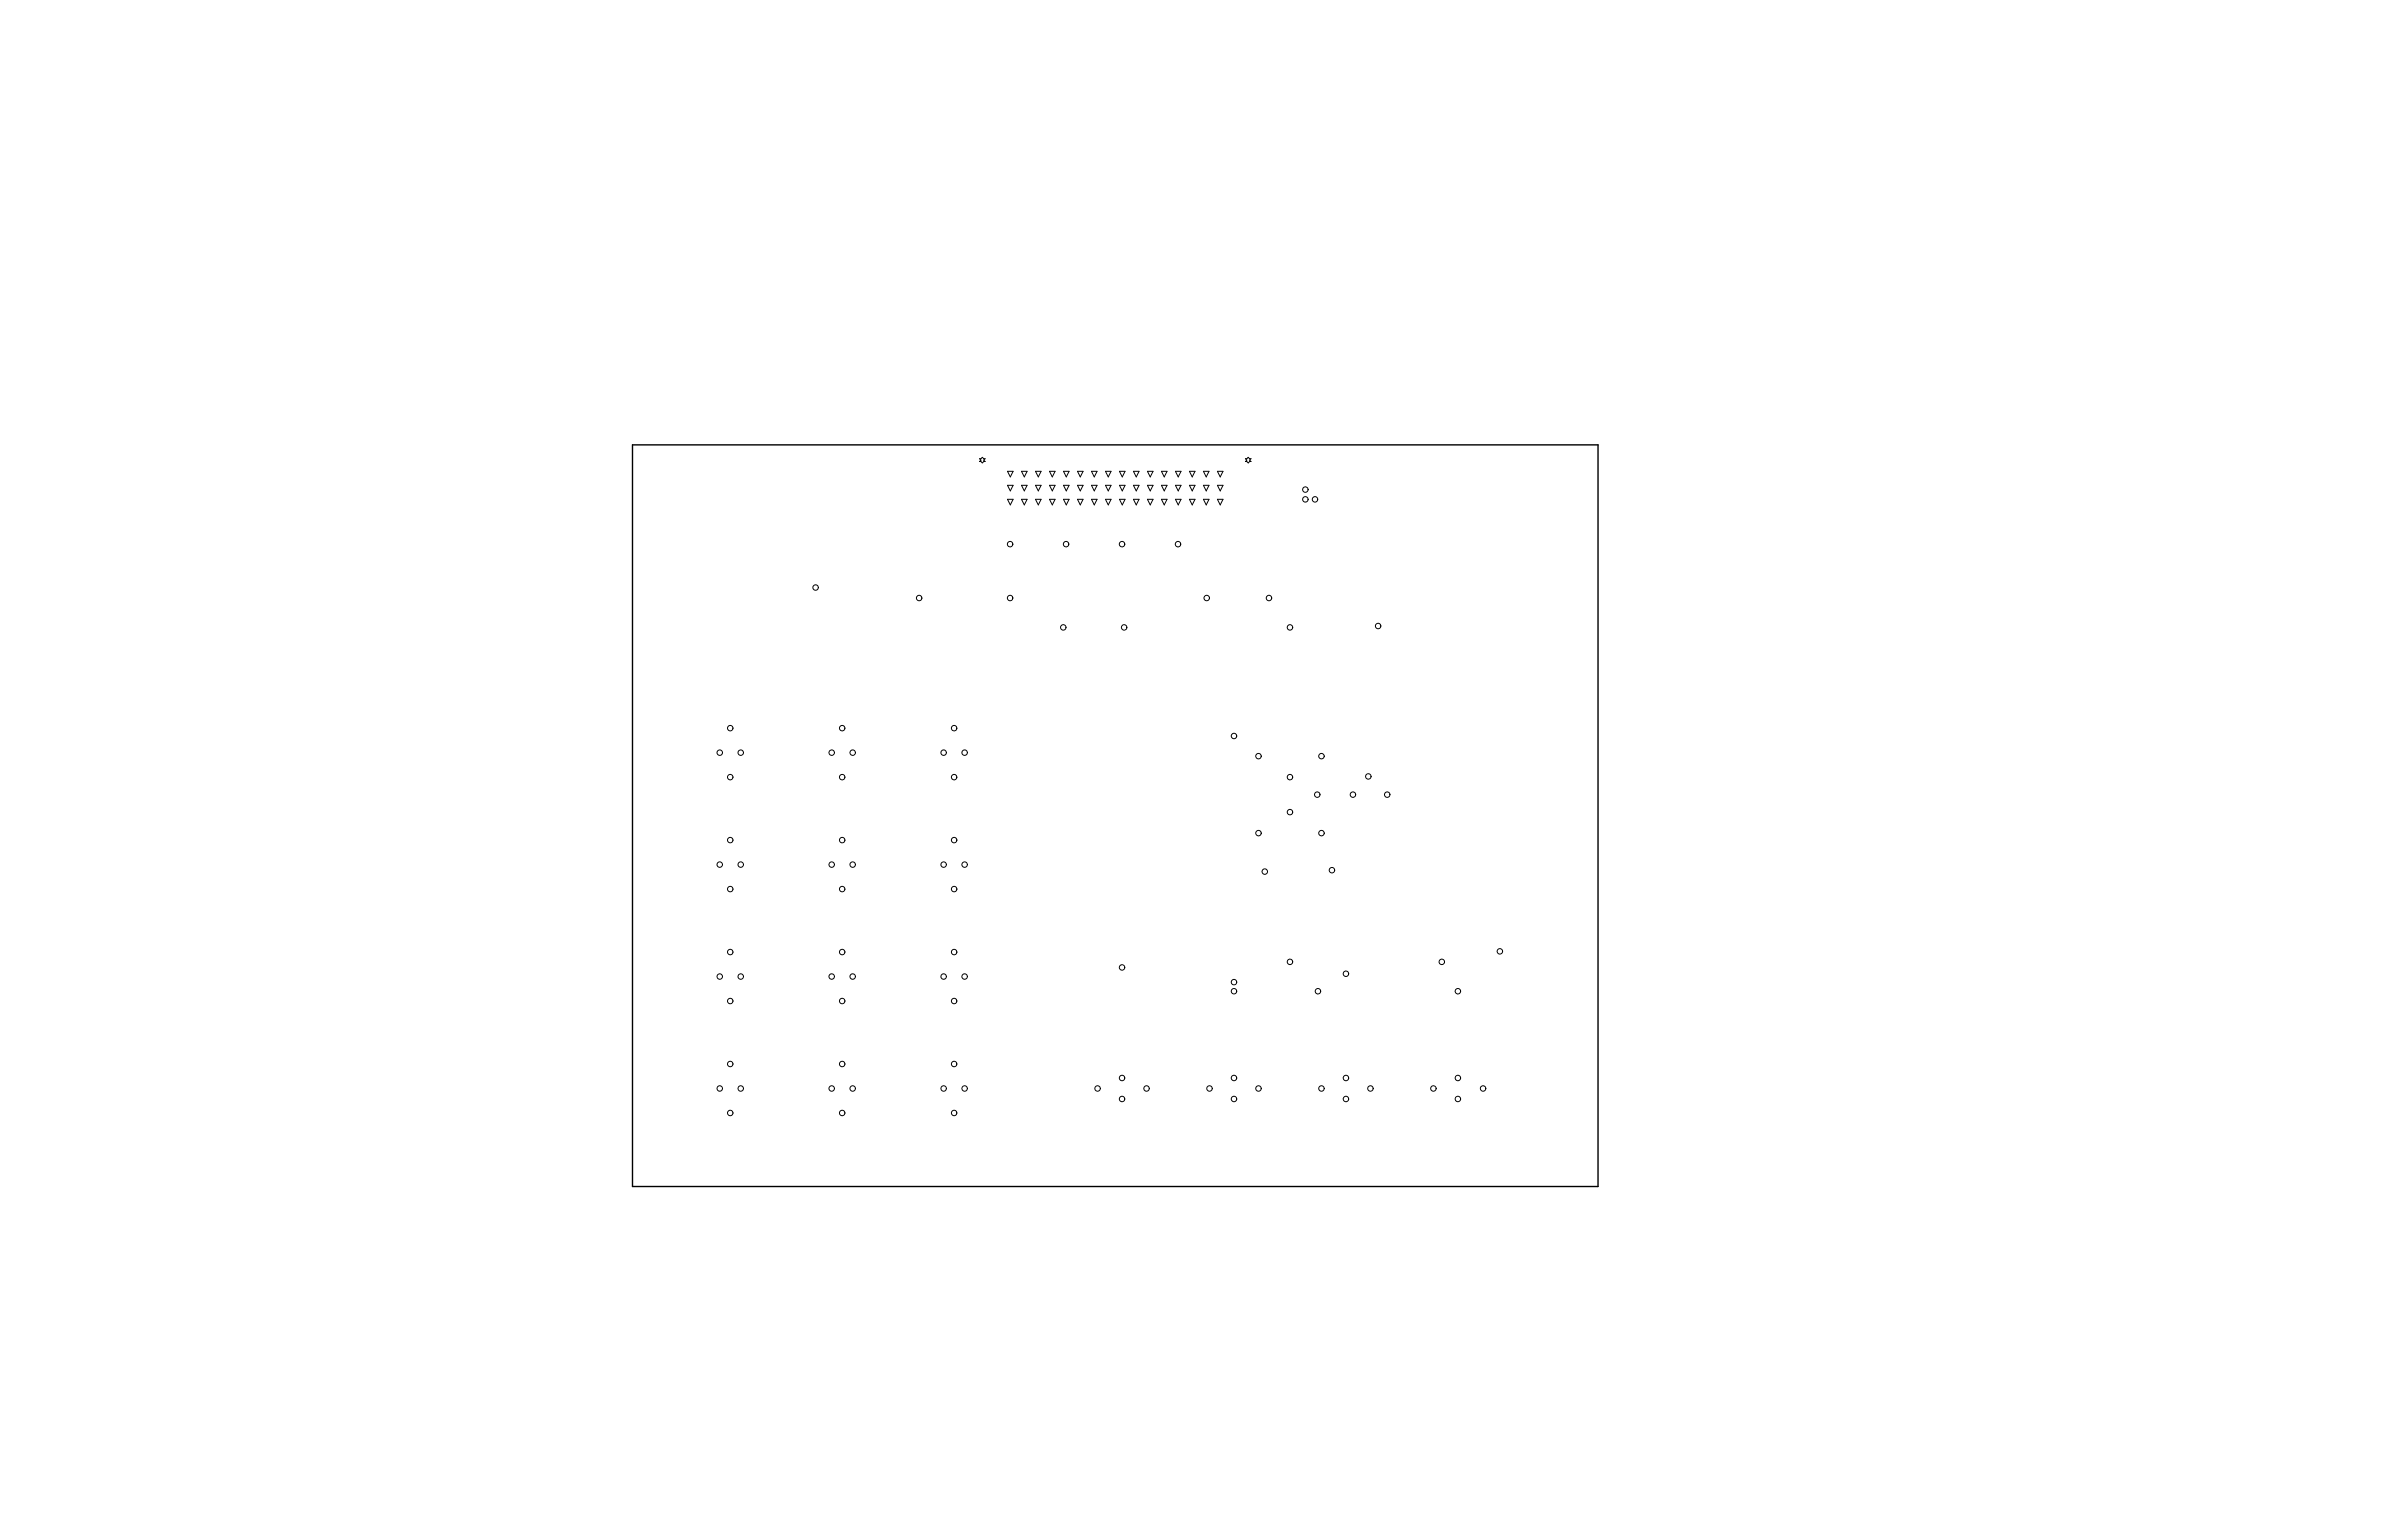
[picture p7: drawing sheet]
<svg xmlns="http://www.w3.org/2000/svg" width="432mm" height="279mm" viewBox="0 0 432 279" stroke-linecap="round" stroke-linejoin="round" font-family="sans-serif">
<path d="M114.7 80.7h175v134.4h-175z" fill="none" stroke="#000" stroke-width=".25"/>
<g fill="none" stroke="#000" stroke-width=".18">
<path d="M177.6 83.2h.2l.3-.3 .2 .3h.3l-.3 .2 .3 .3h-.3l-.2 .2-.3-.2h-.2l.2-.3zM182.6 88h1.1l-.6 1zM182.6 85.5h1.1l-.6 1zM182.6 90.5h1.1l-.6 1zM185.2 88h1l-.5 1zM185.2 90.5h1l-.5 1zM185.2 85.5h1l-.5 1zM187.7 88h1l-.5 1zM187.7 85.5h1l-.5 1zM187.7 90.5h1l-.5 1zM190.2 88h1.1l-.5 1zM190.2 85.5h1.1l-.5 1z"/>
<path d="M190.2 90.5h1.1l-.5 1zM192.8 88h1l-.5 1zM192.8 85.5h1l-.5 1zM192.8 90.5h1l-.5 1zM195.3 88h1l-.5 1zM195.3 85.5h1l-.5 1zM195.3 90.5h1l-.5 1zM197.9 88h1l-.5 1zM197.9 85.5h1l-.5 1zM197.9 90.5h1l-.5 1zM200.4 88h1l-.5 1zM200.4 85.5h1l-.5 1z"/>
<path d="M200.4 90.5h1l-.5 1zM202.9 88h1l-.5 1zM202.9 85.5h1l-.5 1zM202.9 90.5h1l-.5 1zM205.5 88h1l-.5 1zM205.5 85.5h1l-.5 1zM205.5 90.5h1l-.5 1zM208 88h1l-.5 1zM208 85.5h1l-.5 1zM208 90.5h1l-.5 1zM210.5 88h1.1l-.6 1zM210.5 85.5h1.1l-.6 1z"/>
<path d="M210.5 90.5h1.1l-.6 1zM213.1 88h1l-.5 1zM213.1 85.5h1l-.5 1zM213.1 90.5h1l-.5 1zM215.6 88h1l-.5 1zM215.6 85.5h1l-.5 1zM215.6 90.5h1l-.5 1zM218.2 88h1l-.5 1zM218.2 85.5h1l-.5 1zM218.2 90.5h1l-.5 1zM220.7 88h1l-.5 1zM220.7 85.5h1l-.5 1z"/>
<path d="M220.7 90.5h1l-.5 1zM225.8 83.2h.2l.3-.3 .2 .3h.3l-.3 .2 .3 .3h-.3l-.2 .2-.3-.2h-.2l.2-.3z"/>
<circle cx="183.1" cy="98.7" r=".49"/>
<circle cx="193.3" cy="98.7" r=".49"/>
<circle cx="203.4" cy="98.7" r=".49"/>
<circle cx="213.5" cy="98.7" r=".49"/>
<circle cx="236.6" cy="90.5" r=".49"/>
<circle cx="236.6" cy="88.8" r=".49"/>
<circle cx="238.4" cy="90.5" r=".49"/>
<circle cx="147.8" cy="106.5" r=".49"/>
<circle cx="166.6" cy="108.4" r=".49"/>
<circle cx="183.1" cy="108.4" r=".49"/>
<circle cx="192.7" cy="113.8" r=".49"/>
<circle cx="203.8" cy="113.8" r=".49"/>
<circle cx="218.7" cy="108.4" r=".49"/>
<circle cx="230" cy="108.4" r=".49"/>
<circle cx="233.8" cy="113.8" r=".49"/>
<circle cx="249.8" cy="113.5" r=".49"/>
<circle cx="130.5" cy="136.5" r=".49"/>
<circle cx="132.4" cy="132" r=".49"/>
<circle cx="134.3" cy="136.5" r=".49"/>
<circle cx="150.8" cy="136.5" r=".49"/>
<circle cx="152.7" cy="132" r=".49"/>
<circle cx="154.6" cy="136.5" r=".49"/>
<circle cx="171.1" cy="136.5" r=".49"/>
<circle cx="173" cy="132" r=".49"/>
<circle cx="174.9" cy="136.5" r=".49"/>
<circle cx="223.7" cy="133.5" r=".49"/>
<circle cx="228.1" cy="137.1" r=".49"/>
<circle cx="239.5" cy="137.1" r=".49"/>
<circle cx="130.5" cy="156.8" r=".49"/>
<circle cx="132.4" cy="152.3" r=".49"/>
<circle cx="132.4" cy="140.9" r=".49"/>
<circle cx="134.3" cy="156.8" r=".49"/>
<circle cx="150.8" cy="156.8" r=".49"/>
<circle cx="152.7" cy="152.3" r=".49"/>
<circle cx="152.7" cy="140.9" r=".49"/>
<circle cx="154.6" cy="156.8" r=".49"/>
<circle cx="171.1" cy="156.8" r=".49"/>
<circle cx="173" cy="152.3" r=".49"/>
<circle cx="173" cy="140.9" r=".49"/>
<circle cx="174.9" cy="156.8" r=".49"/>
<circle cx="228.1" cy="151.1" r=".49"/>
<circle cx="229.3" cy="158" r=".49"/>
<circle cx="233.8" cy="147.3" r=".49"/>
<circle cx="233.8" cy="140.9" r=".49"/>
<circle cx="238.8" cy="144.1" r=".49"/>
<circle cx="239.5" cy="151.1" r=".49"/>
<circle cx="241.5" cy="157.8" r=".49"/>
<circle cx="245.3" cy="144.1" r=".49"/>
<circle cx="248" cy="140.8" r=".49"/>
<circle cx="251.5" cy="144.1" r=".49"/>
<circle cx="130.5" cy="177.1" r=".49"/>
<circle cx="132.4" cy="161.2" r=".49"/>
<circle cx="132.4" cy="172.6" r=".49"/>
<circle cx="134.3" cy="177.1" r=".49"/>
<circle cx="150.8" cy="177.1" r=".49"/>
<circle cx="152.7" cy="161.2" r=".49"/>
<circle cx="152.7" cy="172.6" r=".49"/>
<circle cx="154.6" cy="177.1" r=".49"/>
<circle cx="171.1" cy="177.1" r=".49"/>
<circle cx="173" cy="161.2" r=".49"/>
<circle cx="173" cy="172.6" r=".49"/>
<circle cx="174.9" cy="177.1" r=".49"/>
<circle cx="203.4" cy="175.4" r=".49"/>
<circle cx="223.7" cy="179.7" r=".49"/>
<circle cx="223.7" cy="178.1" r=".49"/>
<circle cx="233.8" cy="174.4" r=".49"/>
<circle cx="238.9" cy="179.7" r=".49"/>
<circle cx="244" cy="176.6" r=".49"/>
<circle cx="261.4" cy="174.4" r=".49"/>
<circle cx="264.3" cy="179.7" r=".49"/>
<circle cx="271.9" cy="172.5" r=".49"/>
<circle cx="130.5" cy="197.4" r=".49"/>
<circle cx="132.4" cy="192.9" r=".49"/>
<circle cx="132.4" cy="181.5" r=".49"/>
<circle cx="134.3" cy="197.4" r=".49"/>
<circle cx="150.8" cy="197.4" r=".49"/>
<circle cx="152.7" cy="192.9" r=".49"/>
<circle cx="152.7" cy="181.5" r=".49"/>
<circle cx="154.6" cy="197.4" r=".49"/>
<circle cx="171.1" cy="197.4" r=".49"/>
<circle cx="173" cy="192.9" r=".49"/>
<circle cx="173" cy="181.5" r=".49"/>
<circle cx="174.9" cy="197.4" r=".49"/>
<circle cx="199" cy="197.4" r=".49"/>
<circle cx="203.4" cy="199.3" r=".49"/>
<circle cx="203.4" cy="195.5" r=".49"/>
<circle cx="207.8" cy="197.4" r=".49"/>
<circle cx="219.3" cy="197.4" r=".49"/>
<circle cx="223.7" cy="199.3" r=".49"/>
<circle cx="223.7" cy="195.5" r=".49"/>
<circle cx="228.1" cy="197.4" r=".49"/>
<circle cx="239.5" cy="197.4" r=".49"/>
<circle cx="244" cy="199.3" r=".49"/>
<circle cx="244" cy="195.5" r=".49"/>
<circle cx="248.4" cy="197.4" r=".49"/>
<circle cx="259.8" cy="197.4" r=".49"/>
<circle cx="264.3" cy="199.3" r=".49"/>
<circle cx="264.3" cy="195.5" r=".49"/>
<circle cx="268.8" cy="197.4" r=".49"/>
<circle cx="132.4" cy="201.8" r=".49"/>
<circle cx="152.7" cy="201.8" r=".49"/>
<circle cx="173" cy="201.8" r=".49"/>
</g>
</svg>
